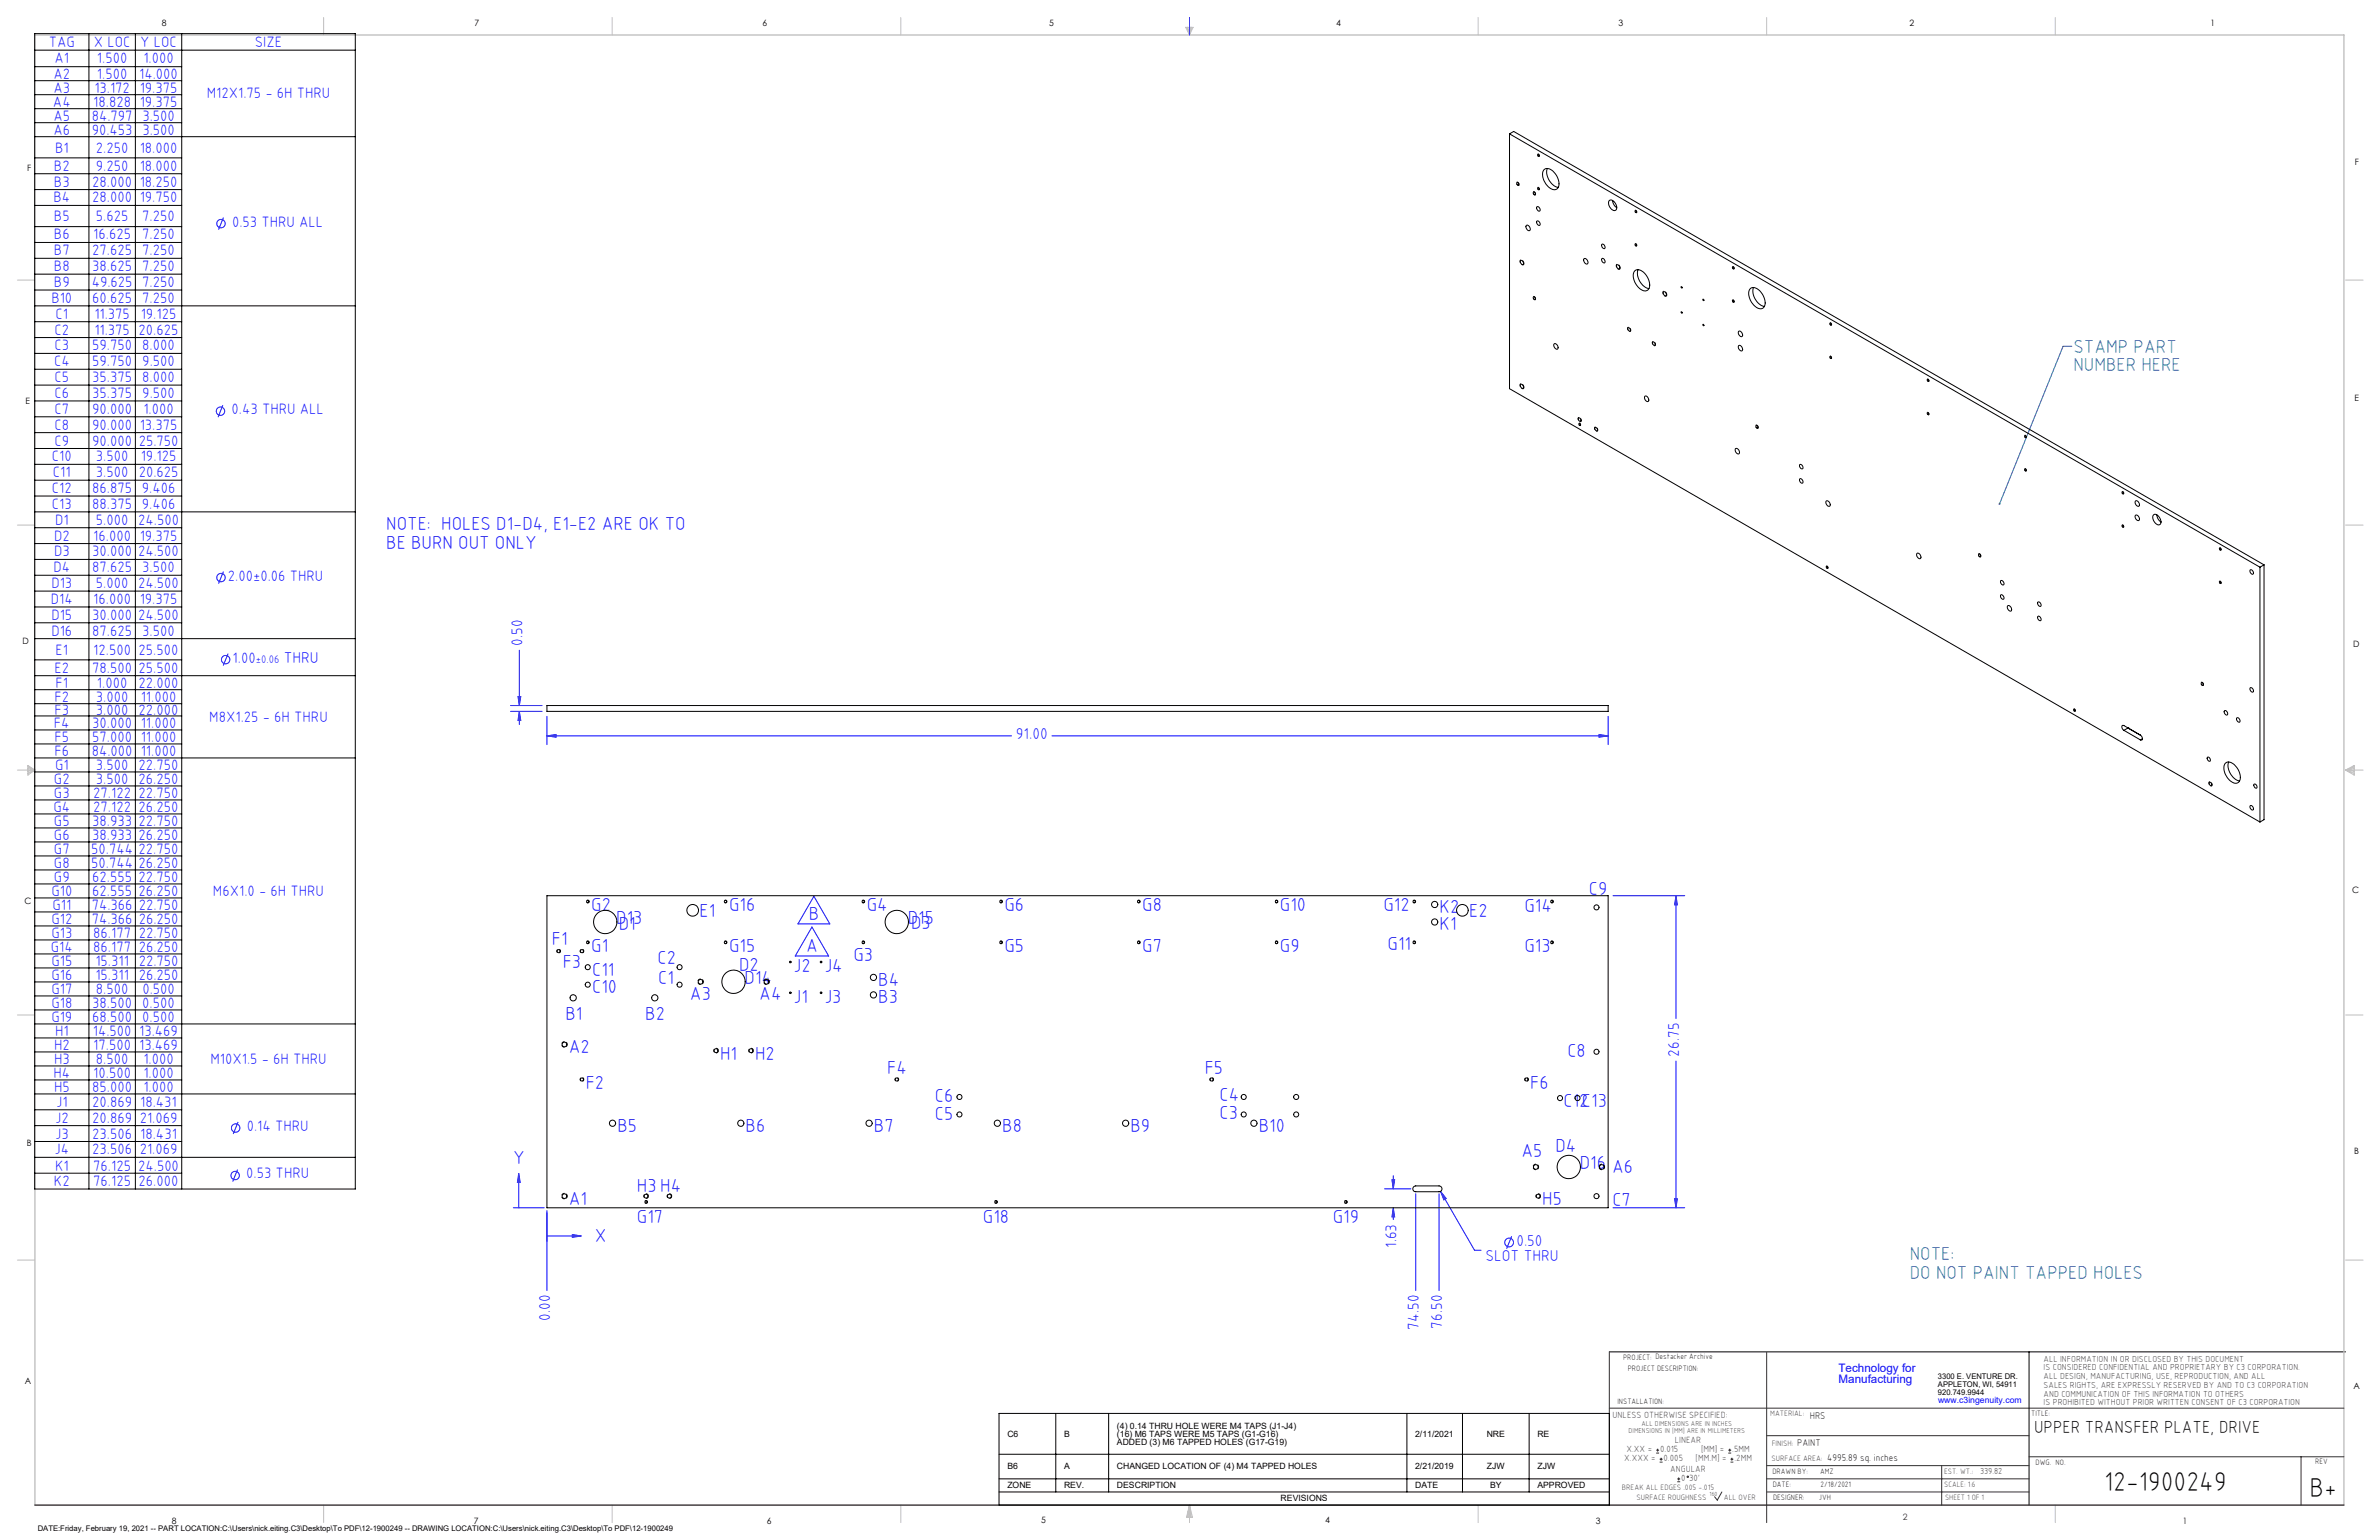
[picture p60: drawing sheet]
<svg xmlns="http://www.w3.org/2000/svg" width="864mm" height="559mm" viewBox="0 0 864 559" stroke-linecap="round" stroke-linejoin="round" font-family="sans-serif">
<defs><g id="words">
<g font-size="9.9">
<text x="763.8" y="541.1">12-1900249</text>
<text x="838.3" y="543.2">B+</text>
</g>
<g font-size="6.8" fill="#008080">
<text x="752.7" y="128">STAMP PART</text>
<text x="752.7" y="134.8">NUMBER HERE</text>
<text x="693.3" y="457.3">NOTE:</text>
<text x="693.3" y="464.1">DO NOT PAINT TAPPED HOLES</text>
</g>
<g font-size="6.8" fill="#00f">
<text x="140.2" y="192.3">NOTE: HOLES D1-D4, E1-E2 ARE OK TO</text>
<text x="140.2" y="199.1">BE BURN OUT ONLY</text>
<text x="576.8" y="324.7">C9</text>
<text x="214.6" y="330.6">G2</text>
<text x="223.7" y="335.4">D13</text>
<text x="253.9" y="332.6">E1</text>
<text x="264.6" y="330.7">G16</text>
<text x="293.6" y="333.8">B</text>
<text x="314.6" y="330.6">G4</text>
<text x="329.5" y="335.4">D15</text>
<text x="364.6" y="330.6">G6</text>
<text x="414.6" y="330.6">G8</text>
<text x="464.6" y="330.6">G10</text>
<text x="502.2" y="330.7">G12</text>
<text x="522.6" y="331.2">K2 E2</text>
<text x="553.4" y="330.8">G14</text>
<text x="224.6" y="337.5">D1</text>
<text x="330.8" y="337">D3</text>
<text x="522.6" y="337.6">K1</text>
<text x="200.4" y="342.8">F1</text>
<text x="214.6" y="345.5">G1</text>
<text x="264.6" y="345.5">G15</text>
<text x="292.7" y="345.5">A</text>
<text x="364.6" y="345.5">G5</text>
<text x="414.6" y="345.5">G7</text>
<text x="464.6" y="345.5">G9</text>
<text x="503.7" y="344.7">G11</text>
<text x="553.4" y="345.6">G13</text>
<text x="204.3" y="351.3">F3</text>
<text x="238.7" y="349.7">C2</text>
<text x="268.3" y="352.4">D2</text>
<text x="288.1" y="352.7">J2</text>
<text x="299.3" y="352.7">J4</text>
<text x="309.8" y="348.8">G3</text>
<text x="215" y="354.1">C11</text>
<text x="239" y="357">C1</text>
<text x="270.3" y="357.1">D14</text>
<text x="318.8" y="357.7">B4</text>
<text x="215" y="360.5">C10</text>
<text x="250.5" y="362.7">A3</text>
<text x="275.6" y="362.7">A4 J1</text>
<text x="299.3" y="363.8">J3</text>
<text x="318.8" y="364">B3</text>
<text x="205.3" y="370">B1</text>
<text x="234.2" y="370">B2</text>
<text x="206.5" y="382.2">A2</text>
<text x="569" y="383.5">C8</text>
<text x="261.4" y="384.6">H1</text>
<text x="274.1" y="384.6">H2</text>
<text x="322.1" y="389.7">F4</text>
<text x="437.3" y="389.7">F5</text>
<text x="212.6" y="395.1">F2</text>
<text x="555.5" y="395.1">F6</text>
<text x="339.4" y="400">C6</text>
<text x="442.7" y="399.7">C4</text>
<text x="567.6" y="401.7">C12C13</text>
<text x="339.4" y="406.4">C5</text>
<text x="442.7" y="406">C3</text>
<text x="224.1" y="410.6">B5</text>
<text x="270.7" y="410.6">B6</text>
<text x="317.2" y="410.6">B7</text>
<text x="363.8" y="410.6">B8</text>
<text x="410.4" y="410.6">B9</text>
<text x="457" y="410.6">B10</text>
<text x="552.3" y="419.8">A5</text>
<text x="564.7" y="418">D4</text>
<text x="186.3" y="422.3">Y</text>
<text x="573.5" y="424.3">D16</text>
<text x="585.2" y="425.7">A6</text>
<text x="206.5" y="437.2">A1</text>
<text x="231.2" y="432.6">H3 H4</text>
<text x="559.9" y="437.3">H5</text>
<text x="585.3" y="437.5">C7</text>
<text x="231.2" y="443.9">G17</text>
<text x="356.8" y="443.9">G18</text>
<text x="483.8" y="443.9">G19</text>
<text x="215.9" y="450.8">X</text>
</g>
<text font-size="6.3" x="738.4" y="519.9">UPPER TRANSFER PLATE, DRIVE</text>
<g font-size="5.7" fill="#00f">
<text x="189.7" y="234.3" transform="rotate(-90 189.7 234.3)">0.50</text>
<text x="103" y="240.4">THRU</text>
<text x="368.8" y="268.1">91.00</text>
<text x="609.5" y="383.4" transform="rotate(-90 609.5 383.4)">26.75</text>
<text x="506.9" y="452.8" transform="rotate(-90 506.9 452.8)">1.63</text>
<text x="550.5" y="452">0.50</text>
<text x="539.3" y="457.6">SLOT THRU</text>
<text x="199.7" y="479.3" transform="rotate(-90 199.7 479.3)">0.00</text>
<text x="515.1" y="482.5" transform="rotate(-90 515.1 482.5)">74.50</text>
<text x="523.5" y="482.1" transform="rotate(-90 523.5 482.1)">76.50</text>
</g>
<g font-size="5.4" fill="#00f">
<text x="17.7" y="17">TAG</text>
<text x="34.1" y="17">X LOC</text>
<text x="50.9" y="17">Y LOC</text>
<text x="92.5" y="17">SIZE</text>
<text x="19.8" y="23">A1</text>
<text x="35.2" y="23">1.500</text>
<text x="52" y="23">1.000</text>
<text x="19.4" y="28.5">A2</text>
<text x="35.2" y="28.5">1.500</text>
<text x="50.5" y="28.5">14.000</text>
<text x="19.4" y="33.6">A3</text>
<text x="34.3" y="33.6">13.172</text>
<text x="50.7" y="33.6">19.375</text>
<text x="75" y="35.7">M12X1.75 - 6H THRU</text>
<text x="19.2" y="38.7">A4</text>
<text x="33.9" y="38.7">18.828</text>
<text x="50.7" y="38.7">19.375</text>
<text x="19.4" y="43.8">A5</text>
<text x="33.3" y="43.8">84.797</text>
<text x="51.7" y="43.8">3.500</text>
<text x="19.4" y="48.9">A6</text>
<text x="33.3" y="48.9">90.453</text>
<text x="51.7" y="48.9">3.500</text>
<text x="20" y="55.4">B1</text>
<text x="34.8" y="55.4">2.250</text>
<text x="50.7" y="55.4">18.000</text>
<text x="19.6" y="62">B2</text>
<text x="34.8" y="62">9.250</text>
<text x="50.7" y="62">18.000</text>
<text x="19.6" y="67.7">B3</text>
<text x="33.5" y="67.7">28.000</text>
<text x="50.7" y="67.7">18.250</text>
<text x="19.4" y="73.5">B4</text>
<text x="33.5" y="73.5">28.000</text>
<text x="50.7" y="73.5">19.750</text>
<text x="19.6" y="80.2">B5</text>
<text x="34.8" y="80.2">5.625</text>
<text x="51.7" y="80.2">7.250</text>
<text x="84.3" y="82.2">0.53 THRU ALL</text>
<text x="19.6" y="86.9">B6</text>
<text x="33.9" y="86.9">16.625</text>
<text x="51.7" y="86.9">7.250</text>
<text x="19.6" y="92.6">B7</text>
<text x="33.5" y="92.6">27.625</text>
<text x="51.7" y="92.6">7.250</text>
<text x="19.6" y="98.4">B8</text>
<text x="33.5" y="98.4">38.625</text>
<text x="51.7" y="98.4">7.250</text>
<text x="19.6" y="104.1">B9</text>
<text x="33.3" y="104.1">49.625</text>
<text x="51.7" y="104.1">7.250</text>
<text x="18.6" y="109.9">B10</text>
<text x="33.5" y="109.9">60.625</text>
<text x="51.7" y="109.9">7.250</text>
<text x="20.2" y="115.8">C1</text>
<text x="34.2" y="115.8">11.375</text>
<text x="51.1" y="115.8">19.125</text>
<text x="19.8" y="121.4">C2</text>
<text x="34.3" y="121.4">11.375</text>
<text x="50.3" y="121.4">20.625</text>
<text x="19.8" y="127.1">C3</text>
<text x="33.5" y="127.1">59.750</text>
<text x="51.7" y="127.1">8.000</text>
<text x="19.6" y="132.9">C4</text>
<text x="33.5" y="132.9">59.750</text>
<text x="51.7" y="132.9">9.500</text>
<text x="19.8" y="138.7">C5</text>
<text x="33.5" y="138.7">35.375</text>
<text x="51.7" y="138.7">8.000</text>
<text x="19.8" y="144.4">C6</text>
<text x="33.5" y="144.4">35.375</text>
<text x="51.7" y="144.4">9.500</text>
<text x="19.8" y="150.2">C7</text>
<text x="19.8" y="155.9">C8</text>
<text x="33.5" y="150.2">90.000</text>
<text x="33.5" y="155.9">90.000</text>
<text x="50.7" y="155.9">13.375</text>
<text x="52.1" y="150.2">1.000</text>
<text x="84.1" y="150.3">0.43 THRU ALL</text>
<text x="19.8" y="161.7">C9</text>
<text x="33.5" y="161.7">90.000</text>
<text x="50.3" y="161.7">25.750</text>
<text x="18.9" y="167.4">C10</text>
<text x="34.8" y="167.4">3.500</text>
<text x="51.1" y="167.4">19.125</text>
<text x="19.2" y="173.2">C11</text>
<text x="34.8" y="173.2">3.500</text>
<text x="50.3" y="173.2">20.625</text>
<text x="18.9" y="178.9">C12</text>
<text x="33.5" y="178.9">86.875</text>
<text x="51.5" y="178.9">9.406</text>
<text x="18.9" y="184.7">C13</text>
<text x="33.5" y="184.7">88.375</text>
<text x="51.5" y="184.7">9.406</text>
<text x="20" y="190.5">D1</text>
<text x="34.8" y="190.5">5.000</text>
<text x="50.2" y="190.5">24.500</text>
<text x="19.6" y="196.2">D2</text>
<text x="33.9" y="196.2">16.000</text>
<text x="50.7" y="196.2">19.375</text>
<text x="19.6" y="201.9">D3</text>
<text x="33.5" y="201.9">30.000</text>
<text x="50.1" y="201.9">24.500</text>
<text x="19.4" y="207.7">D4</text>
<text x="33.5" y="207.7">87.625</text>
<text x="51.7" y="207.7">3.500</text>
<text x="18.7" y="213.4">D13</text>
<text x="34.8" y="213.4">5.000</text>
<text x="50.1" y="213.4">24.500</text>
<text x="82.8" y="210.7">2.00±0.06 THRU</text>
<text x="18.5" y="219.2">D14</text>
<text x="33.9" y="219.2">16.000</text>
<text x="50.7" y="219.2">19.375</text>
<text x="18.7" y="224.9">D15</text>
<text x="33.5" y="224.9">30.000</text>
<text x="50.1" y="224.9">24.500</text>
<text x="18.7" y="230.7">D16</text>
<text x="33.5" y="230.7">87.625</text>
<text x="51.7" y="230.7">3.500</text>
<text x="20.2" y="237.5">E1</text>
<text x="33.9" y="237.5">12.500</text>
<text x="50.3" y="237.5">25.500</text>
<text x="19.8" y="244.1">E2</text>
<text x="33.5" y="244.1">78.500</text>
<text x="50.3" y="244.1">25.500</text>
<text x="84.4" y="240.4">1.00</text>
<text x="20.2" y="249.5">F1</text>
<text x="35.2" y="249.5">1.000</text>
<text x="50.3" y="249.5">22.000</text>
<text x="19.8" y="254.6">F2</text>
<text x="34.8" y="254.6">3.000</text>
<text x="51.1" y="254.6">11.000</text>
<text x="19.8" y="259.4">F3</text>
<text x="34.8" y="259.4">3.000</text>
<text x="50.3" y="259.4">22.000</text>
<text x="76" y="261.9">M8X1.25 - 6H THRU</text>
<text x="19.6" y="264.1">F4</text>
<text x="19.8" y="269.2">F5</text>
<text x="33.5" y="264.1">30.000</text>
<text x="33.5" y="269.2">57.000</text>
<text x="51.1" y="264.1">11.000</text>
<text x="51.1" y="269.2">11.000</text>
<text x="19.8" y="274.3">F6</text>
<text x="33.3" y="274.3">84.000</text>
<text x="51.1" y="274.3">11.000</text>
<text x="20" y="279.4">G1</text>
<text x="34.8" y="279.4">3.500</text>
<text x="50.3" y="279.4">22.750</text>
<text x="19.6" y="284.5">G2</text>
<text x="34.8" y="284.5">3.500</text>
<text x="50.3" y="284.5">26.250</text>
<text x="19.6" y="289.5">G3</text>
<text x="33.9" y="289.5">27.122</text>
<text x="50.3" y="289.5">22.750</text>
<text x="19.4" y="294.6">G4</text>
<text x="19.6" y="299.7">G5</text>
<text x="33.5" y="299.7">38.933</text>
<text x="33.9" y="294.6">27.122</text>
<text x="50.3" y="294.6">26.250</text>
<text x="50.3" y="299.7">22.750</text>
<text x="19.6" y="304.8">G6</text>
<text x="33.5" y="304.8">38.933</text>
<text x="50.3" y="304.8">26.250</text>
<text x="19.6" y="309.9">G7</text>
<text x="33.1" y="309.9">50.744</text>
<text x="50.3" y="309.9">22.750</text>
<text x="19.6" y="314.9">G8</text>
<text x="33.1" y="314.9">50.744</text>
<text x="50.3" y="314.9">26.250</text>
<text x="19.6" y="320">G9</text>
<text x="33.5" y="320">62.555</text>
<text x="50.3" y="320">22.750</text>
<text x="18.7" y="325.1">G10</text>
<text x="33.5" y="325.1">62.555</text>
<text x="50.3" y="325.1">26.250</text>
<text x="77.3" y="325.1">M6X1.0 - 6H THRU</text>
<text x="18.7" y="335.3">G12</text>
<text x="19" y="330.2">G11</text>
<text x="33.3" y="335.3">74.366</text>
<text x="33.3" y="330.2">74.366</text>
<text x="50.3" y="330.2">22.750</text>
<text x="50.3" y="335.3">26.250</text>
<text x="18.7" y="340.3">G13</text>
<text x="33.9" y="340.3">86.177</text>
<text x="50.3" y="340.3">22.750</text>
<text x="18.5" y="345.4">G14</text>
<text x="33.9" y="345.4">86.177</text>
<text x="50.3" y="345.4">26.250</text>
<text x="18.7" y="350.5">G15</text>
<text x="34.6" y="350.5">15.311</text>
<text x="50.3" y="350.5">22.750</text>
<text x="18.7" y="355.6">G16</text>
<text x="34.6" y="355.6">15.311</text>
<text x="50.3" y="355.6">26.250</text>
<text x="18.7" y="360.7">G17</text>
<text x="18.7" y="365.8">G18</text>
<text x="33.5" y="365.8">38.500</text>
<text x="34.8" y="360.7">8.500</text>
<text x="51.7" y="365.8">0.500</text>
<text x="51.7" y="360.7">0.500</text>
<text x="18.7" y="370.8">G19</text>
<text x="33.5" y="370.8">68.500</text>
<text x="51.7" y="370.8">0.500</text>
<text x="20" y="375.9">H1</text>
<text x="33.7" y="375.9">14.500</text>
<text x="50.5" y="375.9">13.469</text>
<text x="19.6" y="381">H2</text>
<text x="33.9" y="381">17.500</text>
<text x="50.5" y="381">13.469</text>
<text x="19.6" y="386.1">H3</text>
<text x="34.8" y="386.1">8.500</text>
<text x="52" y="386.1">1.000</text>
<text x="76.4" y="386.1">M10X1.5 - 6H THRU</text>
<text x="19.4" y="391.2">H4</text>
<text x="33.9" y="391.2">10.500</text>
<text x="52" y="391.2">1.000</text>
<text x="19.6" y="396.2">H5</text>
<text x="20.4" y="401.8">J1</text>
<text x="33.5" y="401.8">20.869</text>
<text x="33.5" y="396.2">85.000</text>
<text x="50.9" y="401.8">18.431</text>
<text x="52" y="396.2">1.000</text>
<text x="20" y="407.4">J2</text>
<text x="33.5" y="407.4">20.869</text>
<text x="50.7" y="407.4">21.069</text>
<text x="20" y="413.1">J3</text>
<text x="33.5" y="413.1">23.506</text>
<text x="50.9" y="413.1">18.431</text>
<text x="89.6" y="410.4">0.14 THRU</text>
<text x="19.8" y="418.9">J4</text>
<text x="33.5" y="418.9">23.506</text>
<text x="50.7" y="418.9">21.069</text>
<text x="20" y="424.8">K1</text>
<text x="33.9" y="424.8">76.125</text>
<text x="50.1" y="424.8">24.500</text>
<text x="19.6" y="430.4">K2</text>
<text x="33.9" y="430.4">76.125</text>
<text x="50.3" y="430.4">26.000</text>
<text x="89.4" y="427.6">0.53 THRU</text>
</g>
<g font-size="4.2" fill="#00f">
<text x="667.4" y="497.7">Technology for</text>
<text x="667.4" y="502">Manufacturing</text>
</g>
<text font-size="4" fill="#00f" x="92.8" y="240.4">±0.06</text>
<g font-size="3.5">
<text x="657" y="514.9">HRS</text>
<text x="652.4" y="524.7">PAINT</text>
<text x="663.3" y="530.1">4995.89 sq. inches</text>
</g>
<g font-size="3.3" fill="#382c30">
<text x="585.4" y="514.4">UNLESS OTHERWISE SPECIFIED:</text>
<text x="590.4" y="526.8">X.XX =</text>
<text x="602.6" y="526.8">0.015</text>
<text x="608" y="523.6">LINEAR</text>
<text x="617.5" y="526.8">[MM] =</text>
<text x="628.8" y="526.8">.5MM</text>
<text x="589.6" y="530.1">X.XXX =</text>
<text x="603.9" y="530.1">0.005</text>
<text x="606.3" y="534">ANGULAR</text>
<text x="615.5" y="530.1">[MM.M] =</text>
<text x="629.6" y="530.1">.2MM</text>
<text x="610.3" y="537.3">0</text>
<text x="613.2" y="537.3">30'</text>
</g>
<g font-size="3.2">
<text x="58.8" y="9.6">8</text>
<text x="172.3" y="9.5">7</text>
<text x="276.8" y="9.5">6</text>
<text x="380.9" y="9.6">5</text>
<text x="485" y="9.5">4</text>
<text x="587.5" y="9.5">3</text>
<text x="693.1" y="9.5">2</text>
<text x="802.4" y="9.5">1</text>
<text x="854.9" y="59.8">F</text>
<text x="9.9" y="62">F</text>
<text x="9.3" y="146.5">E</text>
<text x="854.7" y="145.5">E</text>
<text x="8.2" y="233.6">D</text>
<text x="854.3" y="234.9">D</text>
<text x="8.9" y="328.1">C</text>
<text x="853.9" y="324.1">C</text>
<text x="9.7" y="415.8">B</text>
<text x="854.6" y="418.6">B</text>
<text x="9" y="502">A</text>
<text x="854.3" y="503.9">A</text>
<text x="62.3" y="552.9">8</text>
<text x="172" y="552.9">7</text>
<text x="278.3" y="552.9">6</text>
<text x="377.9" y="552.8">5</text>
<text x="481" y="552.8">4</text>
<text x="579.3" y="552.8">3</text>
<text x="792.4" y="552.8">1</text>
</g>
<g font-size="3.2" fill="#382c30">
<text x="741.9" y="494.1">ALL INFORMATION IN OR DISCLOSED BY THIS DOCUMENT</text>
<text x="741.9" y="497.3">IS CONSIDERED CONFIDENTIAL AND PROPRIETARY BY C3 CORPORATION.</text>
<text x="741.9" y="500.4">ALL DESIGN, MANUFACTURING, USE, REPRODUCTION, AND ALL</text>
<text x="741.9" y="503.6">SALES RIGHTS, ARE EXPRESSLY RESERVED BY AND TO C3 CORPORATION</text>
<text x="741.9" y="506.8">AND COMMUNICATION OF THIS INFORMATION TO OTHERS</text>
<text x="741.9" y="510">IS PROHIBITED WITHOUT PRIOR WRITTEN CONSENT OF C3 CORPORATION</text>
<text x="718.8" y="534.7">339.82</text>
<text x="690.7" y="551.6">2</text>
</g>
<text font-size="3.1" fill="#00f" x="703.5" y="509.2">www.c3ingenuity.com</text>
<g font-size="3.1">
<text x="365.7" y="521.3">C6</text>
<text x="386.3" y="521.3">B</text>
<text x="405.5" y="518.4">(4) 0.14 THRU HOLE WERE M4 TAPS (J1-J4)</text>
<text x="405.5" y="521.3">(16) M6 TAPS WERE M5 TAPS (G1-G16)</text>
<text x="513.7" y="521.3">2/11/2021</text>
<text x="539.7" y="521.3">NRE</text>
<text x="558.1" y="521.3">RE</text>
<text x="405.5" y="524.3">ADDED (3) M6 TAPPED HOLES (G17-G19)</text>
<text x="365.7" y="533.2">B6</text>
<text x="386.3" y="533.2">A</text>
<text x="405.5" y="533.2">CHANGED LOCATION OF (4) M4 TAPPED HOLES</text>
<text x="513.7" y="533.2">2/21/2019</text>
<text x="539.8" y="533.2">ZJW</text>
<text x="558.1" y="533.2">ZJW</text>
<text x="365.7" y="540">ZONE</text>
<text x="386.3" y="540">REV.</text>
<text x="405.5" y="540">DESCRIPTION</text>
<text x="464.9" y="544.8">REVISIONS</text>
<text x="513.7" y="540">DATE</text>
<text x="540.9" y="540">BY</text>
<text x="558.1" y="540">APPROVED</text>
</g>
<g font-size="2.8">
<text x="589.2" y="493.3">PROJECT: Destacker Archive</text>
<text x="590.9" y="497.3">PROJECT DESCRIPTION:</text>
<text x="703.5" y="500.5">3300 E. VENTURE DR.</text>
<text x="703.5" y="503.3">APPLETON, WI, 54911</text>
<text x="587.1" y="509.6">INSTALLATION:</text>
<text x="703.5" y="506.2">920.749.9944</text>
<text x="737.3" y="513.8">TITLE:</text>
<text x="738.9" y="531.5">DWG. NO.</text>
<text x="840.5" y="531.3">REV</text>
<text x="643.4" y="534.9">DRAWN BY:</text>
<text x="643.5" y="539.7">DATE:</text>
<text x="660.7" y="534.7">AMZ</text>
<text x="660.9" y="539.6">2/18/2021</text>
<text x="643.6" y="544.4">DESIGNER:</text>
<text x="660.3" y="544.3">JVH</text>
<text x="13.7" y="555.5">DATE:Friday, February 19, 2021 -- PART LOCATION:C:\Users\nick.eiting.C3\Desktop\To PDF\12-1900249 -- DRAWING LOCATION:C:\Users\nick.eiting.C3\Desktop\To PDF\12-1900249</text>
</g>
<g font-size="2.8" fill="#382c30">
<text x="642.6" y="513.8">MATERIAL:</text>
<text x="643.2" y="524.8">FINISH:</text>
<text x="643.1" y="530.1">SURFACE AREA:</text>
<text x="705.7" y="534.7">EST. WT.:</text>
<text x="705.7" y="539.7">SCALE: 1:6</text>
<text x="588.8" y="540.5">BREAK ALL EDGES .005 -.015</text>
<text x="594" y="544.2">SURFACE ROUGHNESS</text>
<text x="625.8" y="544.2">ALL OVER</text>
<text x="706.1" y="544.4">SHEET 1 OF 1</text>
</g>
<g font-size="2.5" fill="#382c30">
<text x="591.2" y="520.1">DIMENSIONS IN [MM] ARE IN MILLIMETERS</text>
<text x="595.9" y="517.3">ALL DIMENSIONS ARE IN INCHES</text>
</g>
<text font-size="2.2" fill="#382c30" x="620.6" y="542.9">160</text>
</g></defs>
<g fill="none" stroke="#000" stroke-width=".36">
<path d="M12.6 12.2h116.4v419.2h-116.4zM12.6 18.2h116.4M32.3 12.2v419.2M49.1 12.2v419.2M66 12.2v419.2M12.6 24.2h53.4M12.6 29.3h53.4M12.6 34.4h53.4M12.6 39.4h53.4M12.6 44.5h53.4M12.6 49.6h116.4M12.6 57.3h53.4"/>
<path d="M12.6 63h53.4M12.6 68.8h53.4M12.6 74.5h53.4M12.6 82.2h53.4M12.6 88h53.4M12.6 93.7h53.4M12.6 99.5h53.4M12.6 105.2h53.4M12.6 111h116.4M12.6 116.7h53.4M12.6 122.5h53.4M12.6 128.2h53.4"/>
<path d="M12.6 134h53.4M12.6 139.7h53.4M12.6 145.5h53.4M12.6 151.2h53.4M12.6 157h53.4M12.6 162.7h53.4M12.6 168.5h53.4M12.6 174.2h53.4M12.6 180h53.4M12.6 185.7h116.4M12.6 191.5h53.4M12.6 197.2h53.4"/>
<path d="M12.6 203h53.4M12.6 208.7h53.4M12.6 214.5h53.4M12.6 220.2h53.4M12.6 226h53.4M12.6 231.7h116.4M12.6 239.4h53.4M12.6 245.2h116.4M12.6 250.3h53.4M12.6 255.3h53.4M12.6 259.8h53.4M12.6 264.9h53.4"/>
<path d="M12.6 269.9h53.4M12.6 275h116.4M12.6 280.1h53.4M12.6 285.2h53.4M12.6 290.3h53.4M12.6 295.3h53.4M12.6 300.4h53.4M12.6 305.5h53.4M12.6 310.6h53.4M12.6 315.7h53.4M12.6 320.7h53.4M12.6 325.8h53.4"/>
<path d="M12.6 330.9h53.4M12.6 336h53.4M12.6 341.1h53.4M12.6 346.1h53.4M12.6 351.2h53.4M12.6 356.3h53.4M12.6 361.4h53.4M12.6 366.5h53.4M12.6 371.5h116.4M12.6 376.6h53.4M12.6 381.7h53.4M12.6 386.8h53.4"/>
<path d="M12.6 391.9h53.4M12.6 396.9h116.4M12.6 402.7h53.4M12.6 408.4h53.4M12.6 414.2h53.4M12.6 419.9h116.4M12.6 425.7h53.4M584.2 490.5h267.3M736.6 490.5v55.6M362.7 512.9h221.5v33.2h-221.5zM383.3 512.9v28.5M402.4 512.9v28.5"/>
<path d="M510.7 512.9v28.5M530.9 512.9v28.5M555.1 512.9v28.5M362.7 527.7h221.5M362.7 536.6h221.5M362.7 541.4h221.5"/>
</g>
<g fill="none" stroke="#c0c0c0" stroke-width=".36">
<path d="M117.5 6.4v6.3M222.2 6.4v6.3M327 6.4v6.3M430.4 9.9h2.7l-1.3 2.8zM430.9 9.9l.9 2.8M431.2 9.9l.6 2.8M432.1 9.9l-.3 2.8M432.6 9.9l-.8 2.8M536.6 6.4v6.3M641.3 6.4v6.3M746.1 6.4v6.3M6.3 101.6h6.4"/>
<path d="M851.5 101.6h6.3M6.3 190.5h6.4M851.5 190.5h6.3M6.3 279.4h6.4M10.1 277.7l2.6 1.7-2.6 1.9zM10.1 278.2l2.6 1.2M10.1 278.8l2.6 .6M12.7 279.4l-2.6 1.2M12.7 279.4l-2.6 .5M851.5 279.4h6.3M851.5 279.4l3.1 .5M851.5 279.4l3.1 1.2"/>
<path d="M851.5 279.4l3.1-1.7v3.6zM854.6 278.8l-3.1 .6M854.6 278.2l-3.1 1.2M6.3 368.3h6.4M851.5 368.3h6.3M6.3 457.2h6.4M851.5 457.2h6.3M117.5 546.1v6.4M222.2 546.1v6.4M327 546.1v6.4M431.8 546.1v6.4M431.8 546.1l1.1 4.5h-2.2z"/>
<path d="M431.8 546.1l.6 4.5M431.8 546.1l-.9 4.5M431.8 546.1l-.4 4.5M431.8 546.1l.3 4.5M536.6 546.1v6.4M746.1 546.1v6.4"/>
</g>
<path d="M12.7 546.1v-533.4h838.2v533.4" fill="none" stroke="#c0c0c0" stroke-width=".5"/>
<g fill="none" stroke="#00f" stroke-width=".36">
<path d="M431.8 6.4v6.3M81.1 79l-1.8 4.3M80.9 147l-1.7 4.4M81.1 207.4l-1.8 4.4M82.8 237.2l-1.8 4.3M188.5 235.9v20.1M185.3 258.1h11.5M185.3 256h11.5M188 252.7h1.1l-.6 3.3zM188.5 258.1l.6 3.3h-1.1zM188.5 258.1v4.8M198.5 259.9v10.3"/>
<path d="M583.8 259.9v10.3M198.5 267l3.4-.5v1zM198.5 267h168.7M381.9 267h201.9M580.5 266.5l3.3 .5-3.3 .5zM294.7 336.4l6.1 10.5h-12.1zM295.5 325.2l5.7 10h-11.5zM585.5 325h26.1M608.4 325l.5 3.3h-1zM608.4 325v44.6M608.4 385v53.3M86.4 407.1l-1.7 4.4"/>
<path d="M86.2 424.4l-1.7 4.3M186.3 438.3h11.3M188.3 425.7l.5 3.3h-1zM188.3 429v9.3M198.5 439.3v29M502.6 431.4h9.6M505.3 428.1h1l-.5 3.3zM505.8 438.3l.5 3.3h-1zM505.8 426.6v4.8M505.8 438.3v4.2M513.9 433.2v35.1M522.4 433.2v35.1"/>
<path d="M522.9 432.3l2.1 2.6-.9 .5zM522.9 432.3l12.4 21.4h2.3M585.5 438.3h26.1M607.9 435h1l-.5 3.3zM198.5 448.5h9.3M207.8 448l3.3 .5-3.3 .5zM548.7 448.6l-1.8 4.5"/>
<circle cx="80.2" cy="81.1" r="1.52"/>
<circle cx="80" cy="149.2" r="1.53"/>
<circle cx="80.2" cy="209.6" r="1.52"/>
<circle cx="81.9" cy="239.3" r="1.53"/>
<circle cx="85.5" cy="409.3" r="1.53"/>
<circle cx="85.4" cy="426.6" r="1.53"/>
<circle cx="547.8" cy="450.8" r="1.59"/>
</g>
<path d="M584.2 490.5v55.6M641.3 490.7v61.8M584.2 511h266.7M641.3 520.9h95.3M641.3 531.8h95.3M641.3 536.6h95.3M704.8 531.8v14.3M736.6 528.6h114.3M835.3 528.6v17.5M625.1 541.4l-1.7 2.9-1-1.2M641.3 541.4h95.3" fill="none" stroke="#382c30" stroke-width=".36"/>
<path d="M12.7 546.1h838.2" fill="none" stroke="#382c30" stroke-width=".5"/>
<g fill="none" stroke="#000" stroke-width=".36" stroke-dasharray="1.3 .6" stroke-linecap="butt">
<path d="M553.2 95.6a.65 .65 0 0 1-.8 .5 .65 .65 0 0 1-.5-.7 .65 .65 0 0 1 .2-1.1 .65 .65 0 0 1 .9 .7l.2 .6M588.1 97.2a.65 .65 0 0 1-.7 .5 .65 .65 0 0 1-.5-.7 .65 .65 0 0 1 .2-1.1 .65 .65 0 0 1 .8 .6l.2 .7M605.1 107a.65 .65 0 0 1-.8 .5 .65 .65 0 0 1-.5-.8 .65 .65 0 0 1 .2-1.1 .65 .65 0 0 1 .9 .7l.2 .7M553.2 140.6a.65 .65 0 0 1-.8 .5 .65 .65 0 0 1-.5-.8 .65 .65 0 0 1 .2-1.1 .65 .65 0 0 1 .9 .7l.2 .7M213.9 327.1a.5 .5 0 0 0-.7-.4 .5 .5 0 0 0-.1 .8 .5 .5 0 0 0 .8-.3v-.1M263.9 327.1a.5 .5 0 0 0-.7-.4 .5 .5 0 0 0-.1 .8 .5 .5 0 0 0 .8-.3v-.1M313.9 327.1a.5 .5 0 0 0-.7-.4 .5 .5 0 0 0-.1 .8 .5 .5 0 0 0 .8-.3v-.1M363.9 327.1a.5 .5 0 0 0-.7-.4 .5 .5 0 0 0-.1 .8 .5 .5 0 0 0 .8-.3v-.1M413.9 327.1a.5 .5 0 0 0-.7-.4 .5 .5 0 0 0-.1 .8 .5 .5 0 0 0 .8-.3v-.1M463.9 327.1a.5 .5 0 0 0-.7-.4 .5 .5 0 0 0-.1 .8 .5 .5 0 0 0 .8-.3v-.1M513.9 327.1a.5 .5 0 0 0-.7-.4 .5 .5 0 0 0-.1 .8 .5 .5 0 0 0 .8-.3v-.1M563.9 327.1a.5 .5 0 0 0-.7-.4 .5 .5 0 0 0-.1 .8 .5 .5 0 0 0 .8-.3v-.1"/>
<path d="M213.9 341.9a.5 .5 0 0 0-.7-.4 .5 .5 0 0 0-.1 .8 .5 .5 0 0 0 .8-.3v-.1M263.9 341.9a.5 .5 0 0 0-.7-.4 .5 .5 0 0 0-.1 .8 .5 .5 0 0 0 .8-.3v-.1M313.9 341.9a.5 .5 0 0 0-.7-.4 .5 .5 0 0 0-.1 .8 .5 .5 0 0 0 .8-.3v-.1M363.9 341.9a.5 .5 0 0 0-.7-.4 .5 .5 0 0 0-.1 .8 .5 .5 0 0 0 .8-.3v-.1M413.9 341.9a.5 .5 0 0 0-.7-.4 .5 .5 0 0 0-.1 .8 .5 .5 0 0 0 .8-.3v-.1M463.9 341.9a.5 .5 0 0 0-.7-.4 .5 .5 0 0 0-.1 .8 .5 .5 0 0 0 .8-.3v-.1M513.9 341.9a.5 .5 0 0 0-.7-.4 .5 .5 0 0 0-.1 .8 .5 .5 0 0 0 .8-.3v-.1M563.9 341.9a.5 .5 0 0 0-.7-.4 .5 .5 0 0 0-.1 .8 .5 .5 0 0 0 .8-.3v-.1M235 436.1a.5 .5 0 0 0-.7-.4 .5 .5 0 0 0-.1 .8 .5 .5 0 0 0 .8-.3v-.1M362 436.1a.5 .5 0 0 0-.7-.4 .5 .5 0 0 0-.1 .8 .5 .5 0 0 0 .8-.3v-.1M489 436.1a.5 .5 0 0 0-.7-.4 .5 .5 0 0 0-.1 .8 .5 .5 0 0 0 .8-.3v-.1"/>
</g>
<g fill="none" stroke="#000" stroke-width=".36" stroke-dasharray="1.3 .6" stroke-dashoffset=".4" stroke-linecap="butt">
<path d="M592 119.9a.6 .6 0 0 1-.8 .3 .6 .6 0 0 1-.3-.7 .51 .51 0 0 1 .3-.8 .51 .51 0 0 1 .6 .5l.2 .7M601 125a.6 .6 0 0 1-.8 .4 .6 .6 0 0 1-.4-.7 .51 .51 0 0 1 .4-.8 .51 .51 0 0 1 .6 .5l.2 .6M574 152.6a.6 .6 0 0 1-.7 .4 .6 .6 0 0 1-.4-.8 .51 .51 0 0 1 .3-.7 .51 .51 0 0 1 .6 .5l.2 .6M580 156a.6 .6 0 0 1-.7 .4 .6 .6 0 0 1-.4-.7 .51 .51 0 0 1 .3-.8 .51 .51 0 0 1 .6 .5l.2 .6M803 284.8a.6 .6 0 0 1-.7 .4 .6 .6 0 0 1-.4-.8 .51 .51 0 0 1 .3-.8 .51 .51 0 0 1 .6 .6l.2 .6M203.5 345.1a.67 .67 0 0 0-1-.6 .67 .67 0 0 0-.1 1.1 .67 .67 0 0 0 1-.4l.1-.1M211.9 345.1a.67 .67 0 0 0-.9-.6 .67 .67 0 0 0-.1 1.1 .67 .67 0 0 0 1-.4v-.1M255.3 356.2a1 1 0 0 0-1.4-.9 1 1 0 0 0-.2 1.7 1 1 0 0 0 1.6-.6v-.2M279.3 356.2a1 1 0 0 0-1.5-.9 1 1 0 0 0-.1 1.7 1 1 0 0 0 1.6-.6v-.2M205.9 379a1 1 0 0 0-1.4-.9 1 1 0 0 0-.2 1.7 1 1 0 0 0 1.6-.7v-.1M211.9 391.7a.67 .67 0 0 0-.9-.6 .67 .67 0 0 0-.1 1.1 .67 .67 0 0 0 1-.4v-.1M326.2 391.7a.67 .67 0 0 0-.9-.6 .67 .67 0 0 0-.1 1.1 .67 .67 0 0 0 1-.4v-.1"/>
<path d="M440.5 391.7a.67 .67 0 0 0-.9-.6 .67 .67 0 0 0-.1 1.1 .67 .67 0 0 0 1-.4v-.1M554.8 391.7a.67 .67 0 0 0-.9-.6 .67 .67 0 0 0-.1 1.1 .67 .67 0 0 0 1-.4v-.1M205.9 434a1 1 0 0 0-1.4-.9 1 1 0 0 0-.2 1.7 1 1 0 0 0 1.6-.6v-.2M558.5 423.4a1 1 0 0 0-1.4-.9 1 1 0 0 0-.1 1.7 1 1 0 0 0 1.5-.6v-.2M582.5 423.4a1 1 0 0 0-1.5-.9 1 1 0 0 0-.1 1.7 1 1 0 0 0 1.6-.6v-.2"/>
</g>
<path d="M551.5 67a.59 .59 0 0 1-.9 0 .59 .59 0 0 1 0-.9l.6 .2 .3 .7M557.4 70.4a.59 .59 0 0 1-.8 .1 .59 .59 0 0 1 0-.9l.5 .1 .3 .7M557.4 108.4a.59 .59 0 0 1-.8 .1 .59 .59 0 0 1 0-.9l.5 .2 .3 .6M638.3 155.1a.59 .59 0 0 1-.9 0 .59 .59 0 0 1 .1-.8l.5 .1 .3 .7M719.1 201.8a.59 .59 0 0 1-.9 0 .59 .59 0 0 1 .1-.9l.5 .2 .3 .7M799.9 248.4a.59 .59 0 0 1-.9 .1 .59 .59 0 0 1 .1-.9l.5 .1 .3 .7M260.8 381.2a.83 .83 0 0 0-1.2-.7 .83 .83 0 0 0-.1 1.4 .83 .83 0 0 0 1.3-.5v-.2M273.5 381.2a.83 .83 0 0 0-1.2-.7 .83 .83 0 0 0-.1 1.4 .83 .83 0 0 0 1.3-.5v-.2M235.4 434a.83 .83 0 0 0-1.2-.7 .83 .83 0 0 0-.1 1.4 .83 .83 0 0 0 1.3-.6v-.1M243.8 434a.83 .83 0 0 0-1.2-.7 .83 .83 0 0 0-.1 1.4 .83 .83 0 0 0 1.3-.6v-.1M559.2 434a.83 .83 0 0 0-1.2-.7 .83 .83 0 0 0-.1 1.4 .83 .83 0 0 0 1.3-.6v-.1" fill="none" stroke="#000" stroke-width=".36" stroke-dasharray="1.3 .6" stroke-dashoffset="-.1" stroke-linecap="butt"/>
<g fill="none" stroke="#000" stroke-width=".36" stroke-dasharray="1.3 .6" stroke-dashoffset=".3" stroke-linecap="butt">
<path d="M558.8 56.5v.2a.43 .43 0 0 1-.6-.2 .43 .43 0 0 1 .2-.6l.4 .6M558.8 68.6v.2a.43 .43 0 0 1-.6-.2 .43 .43 0 0 1 .2-.6l.4 .6M594.2 76.9v.2a.43 .43 0 0 1-.6-.2 .43 .43 0 0 1 .2-.6l.4 .6M594.2 89v.2a.43 .43 0 0 1-.6-.2 .43 .43 0 0 1 .2-.6l.4 .6M629.5 97.3v.2a.43 .43 0 0 1-.6-.2 .43 .43 0 0 1 .2-.6l.4 .6M629.5 109.4v.2a.43 .43 0 0 1-.6-.2 .43 .43 0 0 1 .2-.6l.4 .6M664.9 117.8v.1a.43 .43 0 0 1-.6-.2 .43 .43 0 0 1 .2-.6l.4 .7M664.9 129.9v.1a.43 .43 0 0 1-.6-.2 .43 .43 0 0 1 .2-.6l.4 .7M700.2 138.2v.1a.43 .43 0 0 1-.6-.2 .43 .43 0 0 1 .2-.6l.4 .7M573.8 154.2v.1a.43 .43 0 0 1-.6-.2 .43 .43 0 0 1 .2-.6l.4 .7M700.2 150.3v.1a.43 .43 0 0 1-.6-.2 .43 .43 0 0 1 .2-.6l.4 .7M735.6 158.6v.1a.43 .43 0 0 1-.6-.2 .43 .43 0 0 1 .2-.6l.4 .7"/>
<path d="M735.6 170.7v.1a.43 .43 0 0 1-.6-.2 .43 .43 0 0 1 .2-.6l.4 .7M771 179l-.1 .1a.43 .43 0 0 1-.5-.2 .43 .43 0 0 1 .1-.6l.5 .7M771 191.1l-.1 .1a.43 .43 0 0 1-.5-.2 .43 .43 0 0 1 .1-.6l.5 .7M806.3 199.4v.1a.43 .43 0 0 1-.6-.2 .43 .43 0 0 1 .2-.5l.4 .6M663.6 206v.1a.43 .43 0 0 1-.6-.1 .43 .43 0 0 1 .2-.6l.4 .6M806.3 211.5v.1a.43 .43 0 0 1-.6-.2 .43 .43 0 0 1 .2-.5l.4 .6M753.4 257.9v.1a.43 .43 0 0 1-.6-.2 .43 .43 0 0 1 .2-.6l.4 .7"/>
</g>
<path d="M752.1 125.7h-3.2l-23.1 57.2" fill="none" stroke="#008080" stroke-width=".36"/>
<path d="M725.6 182.6a.34 .34 0 0 1 .6 .2 .34 .34 0 0 1-.5 .4l.1-.3-.2 .3z" fill="#008080"/>
<g fill="#00f">
<path d="M522.9 432.3l2.1 2.6-.9 .5z"/>
<path d="M207.8 448l3.3 .5-3.3 .5zM188.3 425.7l.5 3.3h-1z"/>
<path d="M580.5 266.5l3.3 .5-3.3 .5zM198.5 267l3.4-.5v1z"/>
<path d="M505.8 438.3l.5 3.3h-1zM505.3 428.1h1l-.5 3.3zM607.9 435h1l-.5 3.3zM608.4 325l.5 3.3h-1zM188.5 258.1l.6 3.3h-1.1zM188 252.7h1.1l-.6 3.3z"/>
</g>
<g fill="none" stroke="#000" stroke-width=".36">
<path d="M548 48.6v92.4l272.4 157.3M548 48.6l272.4 157.2M548 48.6l1.5-.9 272.4 157.3M558.2 56.1l.1-.1a.38 .38 0 0 1 .4 .3 .38 .38 0 0 1-.3 .4zM550.6 66.3a.52 .52 0 0 1 .7 .2 .52 .52 0 0 1-.2 .7l-.5-.5zM556.6 69.7a.52 .52 0 0 1 .7 .3 .52 .52 0 0 1-.2 .7l-.5-.5zM557.9 75.1a.93 .93 0 0 1 1 .4 .93 .93 0 0 1-.1 1.1h-.4a1.27 1.27 0 0 1-.5-1.5zM558.2 68.2l.1-.1a.38 .38 0 0 1 .4 .3 .38 .38 0 0 1-.3 .4zM560.4 61.7a2.59 2.59 0 0 1 4 1.1 4.6 4.6 0 0 1 .8 5.7 3.3 3.3 0 0 1-4.1-1.9 4.8 4.8 0 0 1-.7-4.9zM561.7 61.1a5.7 5.7 0 0 0 4 6.9M584.3 72.7a2.48 2.48 0 0 1 2.3 3.5 2.34 2.34 0 0 1-2.7-2.7zM585.4 72.7l.6 1.8 .9 .9"/>
<path d="M593.6 76.4l.5 .5a.38 .38 0 0 1-.5 0 .38 .38 0 0 1 0-.5zM552 94.5a.88 .88 0 0 1 .9 .5 .88 .88 0 0 1-.2 1l-.7-.6zM554 81.9a1.09 1.09 0 0 1 1.3 .5 1.09 1.09 0 0 1-.2 1.3 1.5 1.5 0 0 1-1.1-1.8zM557.9 80.3a.93 .93 0 0 1 1 .4 .93 .93 0 0 1-.1 1.1l-.4-.1a1.21 1.21 0 0 1-.5-1.4zM575.1 93.8a1.17 1.17 0 0 1 1.1 .7 1.17 1.17 0 0 1-.1 1.3 1.4 1.4 0 0 1-1-2zM581.5 93.9a.95 .95 0 0 1 1 .4 .95 .95 0 0 1-.1 1.1 1.15 1.15 0 0 1-.9-1.5zM581.5 88.7a.95 .95 0 0 1 1 .5 .95 .95 0 0 1-.1 1 1.15 1.15 0 0 1-.9-1.5zM587 96.1a.9 .9 0 0 1 .9 .5 .9 .9 0 0 1-.2 1l-.3-.1a1.05 1.05 0 0 1-.4-1.4zM593.5 98.2a2.97 2.97 0 0 1 4.1 1.7l.3 .4a4.1 4.1 0 0 1 .2 5 3.1 3.1 0 0 1-3.8-1.6 4.6 4.6 0 0 1-.8-5.5zM593.5 88.5l.4 .1 .2 .5a.42 .42 0 0 1-.5-.1 .42 .42 0 0 1-.1-.5zM594.6 97.9a5.7 5.7 0 0 0 4 6.8M629 96.8l.4 .2v.5l-.4-.2z"/>
<path d="M556.6 107.8a.52 .52 0 0 1 .7 .2 .52 .52 0 0 1-.2 .7l-.4-.3zM591 118.9a.73 .73 0 0 1 .7 .5 .73 .73 0 0 1-.1 .8l-.6-.5zM603.9 105.9a.78 .78 0 0 1 .9 .5 .78 .78 0 0 1-.4 1l-.1-.1a1.02 1.02 0 0 1-.4-1.4zM610.2 104.1l.4 .1v.3zM610.2 113.2l.5 .4zM618.1 117.7l.3 .1 .1 .4zM618.2 108.5l.3 .6zM629 108.9l.4 .2v.5l-.4-.2zM635.4 104.7a3.4 3.4 0 0 1 4.4 2.1 4.2 4.2 0 0 1 .2 5 3 3 0 0 1-3.8-1.6l-.3-.4a4.5 4.5 0 0 1-.5-5.1zM636.6 104.3a5.8 5.8 0 0 0 3.9 6.9M664.2 117.3l.2-.1a.36 .36 0 0 1 .4 .3 .36 .36 0 0 1-.3 .4zM552 139.5a.88 .88 0 0 1 .9 .4 .88 .88 0 0 1-.2 1h-.1a1.13 1.13 0 0 1-.6-1.4z"/>
<path d="M564.3 124.7a1.26 1.26 0 0 1 1.1 .7 1.26 1.26 0 0 1-.1 1.3 1.35 1.35 0 0 1-1-2zM599.9 124.2a.65 .65 0 0 1 .8 .3 .65 .65 0 0 1-.2 .8l-.6-.6zM631.1 125.4a1.11 1.11 0 0 1 1.3 .6 1.11 1.11 0 0 1-.3 1.4l-.3-.2a1.44 1.44 0 0 1-.7-1.8zM631.1 120.3a1.11 1.11 0 0 1 1.3 .5 1.11 1.11 0 0 1-.3 1.4l-.3-.2a1.44 1.44 0 0 1-.7-1.7zM664.2 129.4l.2-.1a.36 .36 0 0 1 .4 .3 .36 .36 0 0 1-.3 .4zM573.1 151.7a.71 .71 0 0 1 .7 .4 .71 .71 0 0 1-.2 .8l-.5-.5zM573.2 153.7h.3l.1 .6-.3-.1zM578.9 155.2a.65 .65 0 0 1 .9 .3 .65 .65 0 0 1-.2 .9l-.7-.7zM597.2 143.7a1.24 1.24 0 0 1 1.1 .7 1.24 1.24 0 0 1-.1 1.3 1.31 1.31 0 0 1-1-2zM637.4 154.4a.53 .53 0 0 1 .7 .3 .53 .53 0 0 1-.2 .7l-.4-.4zM734.9 158.1l.2-.1a.38 .38 0 0 1 .4 .3 .38 .38 0 0 1-.3 .4zM630 162.8a1.12 1.12 0 0 1 1.3 .6 1.12 1.12 0 0 1-.3 1.3l-.4-.1a1.51 1.51 0 0 1-.6-1.8z"/>
<path d="M653.3 173.8a.91 .91 0 0 1 1 .4 .91 .91 0 0 1-.1 1.1 1.19 1.19 0 0 1-.9-1.5zM653.3 168.6a.91 .91 0 0 1 1 .4 .91 .91 0 0 1-.1 1.1 1.19 1.19 0 0 1-.9-1.5zM735 170.1h.1a.38 .38 0 0 1 .4 .3 .38 .38 0 0 1-.3 .5zM770.4 178.4l.3 .1 .2 .6a.41 .41 0 0 1-.5-.1 .41 .41 0 0 1 0-.6zM662.9 181.8a1.18 1.18 0 0 1 1.3 .6 1.18 1.18 0 0 1-.1 1.3 1.41 1.41 0 0 1-1.2-1.9zM770.4 190.5l.3 .1 .1 .7-.4-.3zM775.2 181.8a1.11 1.11 0 0 1 1.2 .6 1.11 1.11 0 0 1-.2 1.3 1.45 1.45 0 0 1-1-1.9zM775.2 187a1.11 1.11 0 0 1 1.2 .6 1.11 1.11 0 0 1-.2 1.3 1.45 1.45 0 0 1-1-1.9zM781.7 186.9a1.99 1.99 0 0 1 2.7 1.9 1.15 1.15 0 0 1-.5 1.6 1.15 1.15 0 0 1-1.6-.7l-.2-.3a2.33 2.33 0 0 1-.4-2.5zM783 186.8v.5a3.1 3.1 0 0 0 1.5 2.1M805.7 198.9l.5 .2v.5l-.4-.1zM663 205.5h.1a.36 .36 0 0 1 .4 .3 .36 .36 0 0 1-.3 .4z"/>
<path d="M695.9 200.8a1.19 1.19 0 0 1 1.2 .6 1.19 1.19 0 0 1-.1 1.3 1.45 1.45 0 0 1-1.1-1.9zM718.3 201h.3a.48 .48 0 0 1 .5 .5 .48 .48 0 0 1-.5 .5l-.3-.5zM726.3 215.9a.91 .91 0 0 1 1 .5 .91 .91 0 0 1-.2 1.1 1.19 1.19 0 0 1-.8-1.6zM726.3 210.7a.91 .91 0 0 1 1 .5 .91 .91 0 0 1-.2 1.1 1.19 1.19 0 0 1-.8-1.6zM728.8 219.9a1.18 1.18 0 0 1 1.2 .5 1.18 1.18 0 0 1-.1 1.4 1.41 1.41 0 0 1-1.1-1.9zM739.7 218.5a.93 .93 0 0 1 1.1 .5 .93 .93 0 0 1-.2 1.1l-.1-.1a1.21 1.21 0 0 1-.8-1.5zM805.7 211l.4 .1 .1 .6-.4-.1zM816.8 206.8a.93 .93 0 0 1 1 .5 .93 .93 0 0 1-.1 1.1l-.3-.1a1.21 1.21 0 0 1-.6-1.5zM820.4 205.8v92.5M821.9 205l-1.5 .8M821.9 205v92.4l-1.5 .9M739.7 223.7a.93 .93 0 0 1 1.1 .4 .93 .93 0 0 1-.2 1.1h-.1a1.21 1.21 0 0 1-.8-1.5z"/>
<path d="M198.5 256h385.3v2.1h-385.3zM752.8 257.4h.3l.2 .6-.4-.1zM799.1 247.7h.3a.53 .53 0 0 1 .4 .4 .53 .53 0 0 1-.3 .6l-.4-.5zM807.6 257.8a.97 .97 0 0 1 .9 .6 .97 .97 0 0 1-.1 1.1l-.4-.1a1.13 1.13 0 0 1-.4-1.6zM816.8 249.6a.93 .93 0 0 1 1.1 .5 .93 .93 0 0 1-.2 1.1l-.3-.1a1.24 1.24 0 0 1-.6-1.5zM771 265a.94 .94 0 0 1-.8-.8 .94 .94 0 0 1 .6-1l6.2 3.6M771 265l6 3.5M772.5 264.2h.1M772.5 264.2l-1.5 .8M777 266.7a.96 .96 0 0 1 .8 .9 .96 .96 0 0 1-.6 1l-.2-.1M777.7 268l-.7 .5M801.3 274.8a.8 .8 0 0 1 .9 .4 .8 .8 0 0 1-.2 1l-.6-.5z"/>
<path d="M807.7 277.1a2.59 2.59 0 0 1 4 1.1 4.6 4.6 0 0 1 .9 5.7 3.3 3.3 0 0 1-4.2-2 4.8 4.8 0 0 1-.7-4.8zM809.1 276.5a5.7 5.7 0 0 0 3.9 6.9M812 260.5a.93 .93 0 0 1 1 .5 .93 .93 0 0 1-.2 1.1l-.1-.1a1.21 1.21 0 0 1-.7-1.5zM802 283.8a.73 .73 0 0 1 .8 .5 .73 .73 0 0 1-.2 .8 .9 .9 0 0 1-.6-1.3zM816.9 292.3a.89 .89 0 0 1 1 .6 .89 .89 0 0 1-.3 1h-.2a1.13 1.13 0 0 1-.5-1.6zM818.2 284.6a.8 .8 0 0 1 1 .4 .8 .8 0 0 1-.3 1l-.6-.5zM198.5 325h385.3v113.3h-385.3zM513 430.8l.9-.5h8.5a1.06 1.06 0 0 1 1.1 1.1 1.06 1.06 0 0 1-1.1 1h-8.5a1.06 1.06 0 0 1-.9-1.6z"/>
<circle cx="699.9" cy="137.9" r=".33"/>
<circle cx="699.9" cy="150" r=".33"/>
<circle cx="213.4" cy="327.1" r=".42"/>
<circle cx="219.7" cy="334.6" r="4.2"/>
<circle cx="251.5" cy="330.3" r="2.11"/>
<circle cx="263.4" cy="327.1" r=".42"/>
<circle cx="313.3" cy="327.1" r=".42"/>
<circle cx="325.5" cy="334.6" r="4.2"/>
<circle cx="363.4" cy="327.1" r=".42"/>
<circle cx="413.4" cy="327.1" r=".42"/>
<circle cx="463.3" cy="327.1" r=".42"/>
<circle cx="513.4" cy="327.1" r=".43"/>
<circle cx="520.8" cy="328.2" r="1.12"/>
<circle cx="520.8" cy="334.6" r="1.12"/>
<circle cx="530.9" cy="330.3" r="2.11"/>
<circle cx="563.4" cy="327.1" r=".42"/>
<circle cx="579.5" cy="329.3" r=".92"/>
<circle cx="202.8" cy="345.1" r=".56"/>
<circle cx="211.2" cy="345.1" r=".56"/>
<circle cx="213.4" cy="341.9" r=".42"/>
<circle cx="213.4" cy="357.3" r=".92"/>
<circle cx="213.4" cy="351" r=".92"/>
<circle cx="246.7" cy="357.3" r=".92"/>
<circle cx="246.7" cy="351" r=".92"/>
<circle cx="254.3" cy="356.2" r=".85"/>
<circle cx="263.4" cy="342" r=".42"/>
<circle cx="266.3" cy="356.2" r="4.2"/>
<circle cx="278.2" cy="356.3" r=".85"/>
<circle cx="286.9" cy="349.1" r=".31"/>
<circle cx="298" cy="349.1" r=".3"/>
<circle cx="313.3" cy="342" r=".42"/>
<circle cx="317.1" cy="354.7" r="1.12"/>
<circle cx="363.4" cy="341.9" r=".42"/>
<circle cx="413.4" cy="342" r=".42"/>
<circle cx="463.3" cy="342" r=".42"/>
<circle cx="513.4" cy="342" r=".43"/>
<circle cx="563.4" cy="342" r=".42"/>
<circle cx="204.9" cy="379" r=".85"/>
<circle cx="208.1" cy="362.1" r="1.12"/>
<circle cx="237.7" cy="362.1" r="1.12"/>
<circle cx="286.9" cy="360.2" r=".3"/>
<circle cx="298.1" cy="360.2" r=".29"/>
<circle cx="317.1" cy="361" r="1.12"/>
<circle cx="211.2" cy="391.7" r=".56"/>
<circle cx="259.9" cy="381.2" r=".7"/>
<circle cx="272.6" cy="381.2" r=".7"/>
<circle cx="325.5" cy="391.7" r=".56"/>
<circle cx="348.3" cy="398.1" r=".92"/>
<circle cx="439.8" cy="391.7" r=".56"/>
<circle cx="451.5" cy="398.1" r=".92"/>
<circle cx="470.5" cy="398.1" r=".92"/>
<circle cx="554.1" cy="391.7" r=".56"/>
<circle cx="566.3" cy="398.4" r=".92"/>
<circle cx="572.7" cy="398.4" r=".92"/>
<circle cx="579.5" cy="381.7" r=".92"/>
<circle cx="222.4" cy="407.6" r="1.12"/>
<circle cx="268.9" cy="407.6" r="1.12"/>
<circle cx="315.5" cy="407.6" r="1.12"/>
<circle cx="348.3" cy="404.4" r=".92"/>
<circle cx="362.1" cy="407.6" r="1.12"/>
<circle cx="408.6" cy="407.6" r="1.12"/>
<circle cx="451.5" cy="404.4" r=".92"/>
<circle cx="455.2" cy="407.6" r="1.12"/>
<circle cx="470.5" cy="404.4" r=".92"/>
<circle cx="204.9" cy="434" r=".85"/>
<circle cx="234.5" cy="434" r=".71"/>
<circle cx="234.5" cy="436.1" r=".42"/>
<circle cx="243" cy="434" r=".71"/>
<circle cx="361.5" cy="436.1" r=".42"/>
<circle cx="488.5" cy="436.1" r=".42"/>
<circle cx="557.5" cy="423.5" r=".85"/>
<circle cx="558.4" cy="434" r=".71"/>
<circle cx="569.5" cy="423.5" r="4.2"/>
<circle cx="579.5" cy="434" r=".92"/>
<circle cx="581.4" cy="423.5" r=".85"/>
</g>
<g fill="none" stroke="#382c30" stroke-width=".36">
<path d="M601.2 527.3h1.1M601.2 526.2h1.1M601.7 525.7v1M602.5 530.5h1M602.5 529.5h1M603 529v1M608.9 537.7h1M608.9 536.6h1M609.4 536.1v1.1M627.4 527.3h1M627.4 526.2h1M627.9 525.7v1"/>
<path d="M628.2 530.5h1M628.2 529.5h1M628.7 529v1"/>
<circle cx="612.7" cy="535.9" r=".27"/>
</g>
<use href="#words"/>
</svg>
